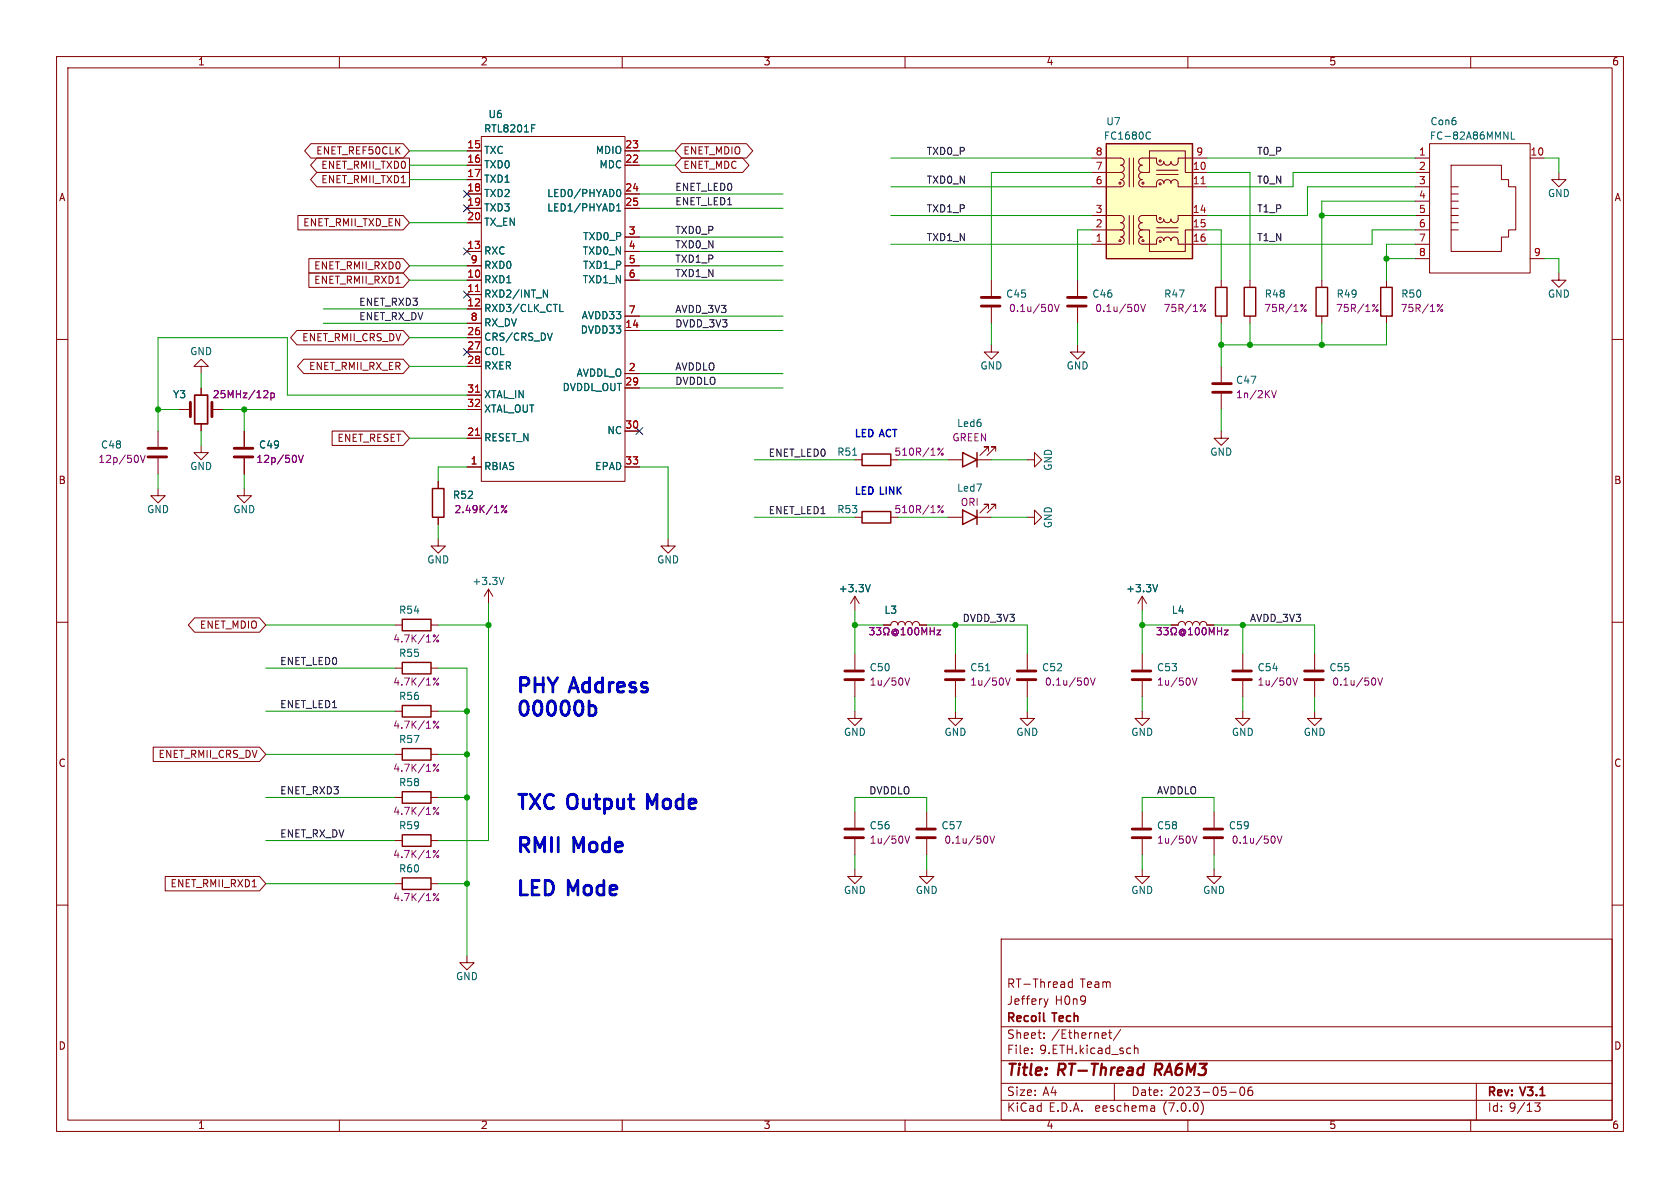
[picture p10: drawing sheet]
<svg xmlns="http://www.w3.org/2000/svg" width="297mm" height="210mm" viewBox="0 0 297 210" stroke-linecap="round" stroke-linejoin="round" font-family="sans-serif">
<defs><g id="words">
<g font-size="3.5" fill="#0000c2">
<text x="91.4" y="122.9">PHY Address</text>
<text x="91.4" y="127">00000b</text>
<text x="91.4" y="143.5">TXC Output</text>
<text x="115.4" y="143.5">Mode</text>
<text x="91.4" y="151.1">RMII</text>
<text x="101.6" y="151.1">Mode</text>
<text x="91.4" y="158.8">LED Mode</text>
</g>
<g font-size="2.8" fill="#840000">
<text x="178" y="190.8">Title:</text>
<text x="187.1" y="190.8">RT-Thread</text>
<text x="204.8" y="190.8">RA6M3</text>
</g>
<g font-size="2.1" fill="#840000">
<text x="178" y="177.9">Jeffery</text>
<text x="178" y="174.9">RT-Thread</text>
<text x="186.5" y="177.9">H0n9</text>
<text x="190.9" y="174.9">Team</text>
<text x="178" y="183.9">Sheet:</text>
<text x="178" y="181.1">Recoil</text>
<text x="185.9" y="183.9">/Ethernet/</text>
<text x="186.3" y="181.1">Tech</text>
<text x="178" y="186.6">File:</text>
<text x="183.8" y="186.6">9.ETH.kicad_sch</text>
<text x="178" y="196.8">KiCad</text>
<text x="178" y="194">Size:</text>
<text x="184.3" y="194">A4</text>
<text x="185.4" y="196.8">E.D.A.</text>
<text x="193.7" y="196.8">eeschema</text>
<text x="200" y="194">Date:</text>
<text x="205.7" y="196.8">(7.0.0)</text>
<text x="206.7" y="194">2023-05-06</text>
<text x="263" y="194.2">Rev:</text>
<text x="263" y="196.8">Id: 9/13</text>
<text x="269" y="194.2">V3.1</text>
</g>
<g font-size="1.8" fill="#840000">
<text x="35" y="11.8">1</text>
<text x="85" y="11.8">2</text>
<text x="135" y="11.8">3</text>
<text x="185" y="11.8">4</text>
<text x="235" y="11.8">5</text>
<text x="285" y="11.8">6</text>
<text x="55.8" y="27.6">ENET_REF50CLK</text>
<text x="120.8" y="27.6">ENET_MDIO</text>
<text x="10.4" y="35.8">A</text>
<text x="56.7" y="32.7">ENET_RMII_TXD1</text>
<text x="56.7" y="30.1">ENET_RMII_TXD0</text>
<text x="120.8" y="30.1">ENET_MDC</text>
<text x="285.4" y="35.8">A</text>
<text x="53.5" y="40.3">ENET_RMII_TXD_EN</text>
<text x="55.4" y="47.9">ENET_RMII_RXD0</text>
<text x="55.4" y="50.4">ENET_RMII_RXD1</text>
<text x="53.3" y="60.6">ENET_RMII_CRS_DV</text>
<text x="54.5" y="65.7">ENET_RMII_RX_ER</text>
<text x="59.5" y="78.4">ENET_RESET</text>
<text x="10.3" y="85.8">B</text>
<text x="285.3" y="85.8">B</text>
<text x="35.2" y="111.4">ENET_MDIO</text>
<text x="10.3" y="135.8">C</text>
<text x="27.9" y="134.3">ENET_RMII_CRS_DV</text>
<text x="285.3" y="135.8">C</text>
<text x="30" y="157.1">ENET_RMII_RXD1</text>
<text x="10.3" y="185.8">D</text>
<text x="285.3" y="185.8">D</text>
<text x="35" y="199.8">1</text>
<text x="85" y="199.8">2</text>
<text x="135" y="199.8">3</text>
<text x="185" y="199.8">4</text>
<text x="235" y="199.8">5</text>
<text x="285" y="199.8">6</text>
</g>
<g font-size="1.8" fill="#006464">
<text x="85.5" y="23.7">RTL8201F</text>
<text x="86.3" y="21.1">U6</text>
<text x="195.5" y="22.4">U7</text>
<text x="252.8" y="22.4">Con6</text>
<text x="85.6" y="27.5">TXC</text>
<text x="105.2" y="27.5">MDIO</text>
<text x="195.1" y="25">FC1680C</text>
<text x="252.7" y="25">FC-82A86MMNL</text>
<text x="85.6" y="30">TXD0</text>
<text x="85.6" y="32.6">TXD1</text>
<text x="85.6" y="35.1">TXD2</text>
<text x="96.6" y="35.1">LED0/PHYAD0</text>
<text x="105.9" y="30">MDC</text>
<text x="273.6" y="35.1">GND</text>
<text x="85.6" y="37.7">TXD3</text>
<text x="85.6" y="40.2">TX_EN</text>
<text x="96.6" y="37.7">LED1/PHYAD1</text>
<text x="85.6" y="45.3">RXC</text>
<text x="85.6" y="47.8">RXD0</text>
<text x="102.9" y="45.3">TXD0_N</text>
<text x="103" y="42.7">TXD0_P</text>
<text x="103" y="47.8">TXD1_P</text>
<text x="85.6" y="50.4">RXD1</text>
<text x="85.6" y="52.9">RXD2/INT_N</text>
<text x="102.9" y="50.4">TXD1_N</text>
<text x="177.8" y="52.9">C45</text>
<text x="193" y="52.9">C46</text>
<text x="205.7" y="52.9">R47</text>
<text x="223.5" y="52.9">R48</text>
<text x="236.2" y="52.9">R49</text>
<text x="247.7" y="52.9">R50</text>
<text x="273.6" y="52.9">GND</text>
<text x="85.6" y="55.4">RXD3/CLK_CTL</text>
<text x="85.6" y="58">RX_DV</text>
<text x="102.5" y="59.2">DVDD33</text>
<text x="102.7" y="56.7">AVDD33</text>
<text x="33.6" y="63.1">GND</text>
<text x="85.6" y="60.5">CRS/CRS_DV</text>
<text x="85.6" y="63.1">COL</text>
<text x="85.6" y="65.6">RXER</text>
<text x="173.3" y="65.6">GND</text>
<text x="188.5" y="65.6">GND</text>
<text x="30.5" y="70.7">Y3</text>
<text x="85.6" y="70.7">XTAL_IN</text>
<text x="99.3" y="69.4">DVDDL_OUT</text>
<text x="101.8" y="66.9">AVDDL_O</text>
<text x="218.4" y="68.1">C47</text>
<text x="85.6" y="73.2">XTAL_OUT</text>
<text x="107.3" y="77">NC</text>
<text x="169.1" y="75.8">Led6</text>
<text x="17.8" y="79.6">C48</text>
<text x="33.6" y="83.4">GND</text>
<text x="45.7" y="79.6">C49</text>
<text x="85.6" y="83.4">RBIAS</text>
<text x="85.6" y="78.3">RESET_N</text>
<text x="105.1" y="83.4">EPAD</text>
<text x="148" y="80.8">R51</text>
<text x="186.2" y="83.3" transform="rotate(-90 186.2 83.3)">GND</text>
<text x="213.9" y="80.8">GND</text>
<text x="80" y="88.5">R52</text>
<text x="169.1" y="87.2">Led7</text>
<text x="25.9" y="91">GND</text>
<text x="41.2" y="91">GND</text>
<text x="148" y="91">R53</text>
<text x="186.2" y="93.4" transform="rotate(-90 186.2 93.4)">GND</text>
<text x="75.5" y="99.9">GND</text>
<text x="116.1" y="99.9">GND</text>
<text x="83.5" y="103.7">+3.3V</text>
<text x="148.2" y="105">+3.3V</text>
<text x="199" y="105">+3.3V</text>
<text x="70.5" y="108.8">R54</text>
<text x="156.3" y="108.8">L3</text>
<text x="207.1" y="108.8">L4</text>
<text x="70.5" y="116.4">R55</text>
<text x="153.7" y="118.9">C50</text>
<text x="171.5" y="118.9">C51</text>
<text x="184.2" y="118.9">C52</text>
<text x="204.5" y="118.9">C53</text>
<text x="222.3" y="118.9">C54</text>
<text x="235" y="118.9">C55</text>
<text x="70.5" y="124">R56</text>
<text x="70.5" y="131.6">R57</text>
<text x="149.1" y="130.4">GND</text>
<text x="166.9" y="130.4">GND</text>
<text x="179.6" y="130.4">GND</text>
<text x="199.9" y="130.4">GND</text>
<text x="217.7" y="130.4">GND</text>
<text x="230.4" y="130.4">GND</text>
<text x="70.5" y="139.3">R58</text>
<text x="70.5" y="146.9">R59</text>
<text x="153.7" y="146.9">C56</text>
<text x="166.4" y="146.9">C57</text>
<text x="204.5" y="146.9">C58</text>
<text x="217.2" y="146.9">C59</text>
<text x="70.5" y="154.5">R60</text>
<text x="149.1" y="158.3">GND</text>
<text x="161.8" y="158.3">GND</text>
<text x="199.9" y="158.3">GND</text>
<text x="212.6" y="158.3">GND</text>
<text x="80.6" y="173.5">GND</text>
</g>
<g font-size="1.8" fill="#a90000">
<text x="82.5" y="26.4">15</text>
<text x="82.5" y="29">16</text>
<text x="110.5" y="29">22</text>
<text x="110.5" y="26.4">23</text>
<text x="193.6" y="27.7">8</text>
<text x="211.4" y="27.7">9</text>
<text x="250.8" y="27.7">1</text>
<text x="270.5" y="27.7">10</text>
<text x="82.5" y="31.5">17</text>
<text x="82.5" y="34">18</text>
<text x="110.5" y="34">24</text>
<text x="193.6" y="32.8">6</text>
<text x="193.6" y="30.2">7</text>
<text x="210.8" y="30.2">10</text>
<text x="210.8" y="32.8">11</text>
<text x="250.8" y="30.2">2</text>
<text x="250.8" y="32.8">3</text>
<text x="250.8" y="35.3">4</text>
<text x="82.5" y="36.6">19</text>
<text x="82.5" y="39.1">20</text>
<text x="110.5" y="36.6">25</text>
<text x="111.1" y="41.7">3</text>
<text x="193.6" y="40.4">2</text>
<text x="193.6" y="37.8">3</text>
<text x="210.8" y="37.8">14</text>
<text x="210.8" y="40.4">15</text>
<text x="250.8" y="37.8">5</text>
<text x="250.8" y="40.4">6</text>
<text x="82.5" y="44.2">13</text>
<text x="83.2" y="46.7">9</text>
<text x="111.1" y="44.2">4</text>
<text x="111.1" y="46.7">5</text>
<text x="193.6" y="42.9">1</text>
<text x="210.8" y="42.9">16</text>
<text x="250.8" y="42.9">7</text>
<text x="250.8" y="45.5">8</text>
<text x="271.1" y="45.5">9</text>
<text x="82.5" y="49.3">10</text>
<text x="82.5" y="51.8">11</text>
<text x="111.1" y="49.3">6</text>
<text x="82.5" y="54.4">12</text>
<text x="82.5" y="59.4">26</text>
<text x="83.2" y="56.9">8</text>
<text x="110.5" y="58.2">14</text>
<text x="111.1" y="55.6">7</text>
<text x="82.5" y="62">27</text>
<text x="82.5" y="64.5">28</text>
<text x="111.1" y="65.8">2</text>
<text x="82.5" y="69.6">31</text>
<text x="110.5" y="68.3">29</text>
<text x="82.5" y="77.2">21</text>
<text x="82.5" y="72.1">32</text>
<text x="110.5" y="75.9">30</text>
<text x="83.2" y="82.3">1</text>
<text x="110.5" y="82.3">33</text>
</g>
<g font-size="1.8" fill="#0f0f0f">
<text x="163.8" y="27.6">TXD0_P</text>
<text x="222.2" y="27.6">T0_P</text>
<text x="119.4" y="33.9">ENET_LED0</text>
<text x="163.8" y="32.7">TXD0_N</text>
<text x="222.2" y="32.7">T0_N</text>
<text x="119.4" y="36.5">ENET_LED1</text>
<text x="119.4" y="41.6">TXD0_P</text>
<text x="163.8" y="37.8">TXD1_P</text>
<text x="222.2" y="37.8">T1_P</text>
<text x="119.4" y="44.1">TXD0_N</text>
<text x="119.4" y="46.6">TXD1_P</text>
<text x="163.8" y="42.8">TXD1_N</text>
<text x="222.2" y="42.8">T1_N</text>
<text x="119.4" y="49.2">TXD1_N</text>
<text x="63.5" y="54.3">ENET_RXD3</text>
<text x="63.5" y="56.8">ENET_RX_DV</text>
<text x="119.4" y="58.1">DVDD_3V3</text>
<text x="119.4" y="55.5">AVDD_3V3</text>
<text x="119.4" y="65.7">AVDDLO</text>
<text x="119.4" y="68.2">DVDDLO</text>
<text x="135.9" y="80.9">ENET_LED0</text>
<text x="135.9" y="91.1">ENET_LED1</text>
<text x="170.2" y="110.1">DVDD_3V3</text>
<text x="221" y="110.1">AVDD_3V3</text>
<text x="49.5" y="117.8">ENET_LED0</text>
<text x="49.5" y="125.4">ENET_LED1</text>
<text x="49.5" y="140.6">ENET_RXD3</text>
<text x="153.7" y="140.6">DVDDLO</text>
<text x="204.5" y="140.6">AVDDLO</text>
<text x="49.5" y="148.2">ENET_RX_DV</text>
</g>
<g font-size="1.8" fill="#840084">
<text x="178.3" y="55.4">0.1u/50V</text>
<text x="193.6" y="55.4">0.1u/50V</text>
<text x="205.6" y="55.4">75R/1%</text>
<text x="223.4" y="55.4">75R/1%</text>
<text x="236.1" y="55.4">75R/1%</text>
<text x="247.6" y="55.4">75R/1%</text>
<text x="37.6" y="70.7">25MHz/12p</text>
<text x="218.4" y="70.7">1n/2KV</text>
<text x="17.3" y="82.1">12p/50V</text>
<text x="45.3" y="82.1">12p/50V</text>
<text x="158.1" y="80.8">510R/1%</text>
<text x="168.3" y="78.3">GREEN</text>
<text x="169.8" y="89.7">ORI</text>
<text x="80.3" y="91">2.49K/1%</text>
<text x="158.1" y="91">510R/1%</text>
<text x="69.5" y="113.9">4.7K/1%</text>
<text x="69.5" y="121.5">4.7K/1%</text>
<text x="153.7" y="121.5">1u/50V</text>
<text x="171.5" y="121.5">1u/50V</text>
<text x="184.7" y="121.5">0.1u/50V</text>
<text x="204.5" y="121.5">1u/50V</text>
<text x="222.3" y="121.5">1u/50V</text>
<text x="235.5" y="121.5">0.1u/50V</text>
<text x="69.5" y="129.1">4.7K/1%</text>
<text x="69.5" y="136.7">4.7K/1%</text>
<text x="69.5" y="144.3">4.7K/1%</text>
<text x="153.7" y="149.4">1u/50V</text>
<text x="166.9" y="149.4">0.1u/50V</text>
<text x="204.5" y="149.4">1u/50V</text>
<text x="217.7" y="149.4">0.1u/50V</text>
<text x="69.5" y="152">4.7K/1%</text>
<text x="69.5" y="159.6">4.7K/1%</text>
</g>
<g font-size="1.8" fill="#0000c2">
<text x="151.1" y="77.5">LED ACT</text>
<text x="151.1" y="87.6">LED LINK</text>
</g>
</g></defs>
<g fill="none" stroke="#840000" stroke-width=".18">
<path d="M10 10h277v190h-277zM12 12h273v186h-273zM60 10v2M110 10v2M160 10v2M210 10v2M260 10v2M52.7 38.1h18.6l1.1 1.3-1.1 1.2h-18.6zM55 25.4h16.3l1.1 1.3-1.1 1.2h-16.3l-1.1-1.2zM56 30.5h16.4v2.5h-16.4l-1.1-1.2zM56 27.9h16.4v2.6h-16.4l-1.1-1.3zM82.5 26.7h2.6"/>
<path d="M82.5 29.2h2.6M82.5 31.8h2.6M82.5 34.3h2.6M82.5 36.8h2.6M82.5 39.4h2.6M85.1 24.1h25.4v61h-25.4zM110.5 26.7h2.5M110.5 29.2h2.5M110.5 34.3h2.5M110.5 36.8h2.5M120.5 27.9h10.8l1.1 1.3-1.1 1.3h-10.8l-1.1-1.3zM120.5 25.4h11.5l1.1 1.3-1.1 1.2h-11.5l-1.1-1.2z"/>
<path d="M193 27.9h5.1a.64 .64 0 0 1 .7 .7 .64 .64 0 0 1-.7 .6 .64 .64 0 0 1 .7 .6 .64 .64 0 0 1-.7 .7M193 38.1h5.1a.64 .64 0 0 1 .7 .6 .64 .64 0 0 1-.7 .7 .64 .64 0 0 1 .7 .6 .64 .64 0 0 1-.7 .6M193 30.5h5.1M198.1 30.5a.64 .64 0 0 1 .7 .6 .64 .64 0 0 1-.7 .7 .64 .64 0 0 1 .7 .6 .64 .64 0 0 1-.7 .6h-5.1M199.6 27.9v5.1M199.6 38.1v5.1M200.4 27.9v5.1M200.4 38.1v5.1M201.9 30.5a.64 .64 0 0 0-.6 .6 .64 .64 0 0 0 .6 .7 .64 .64 0 0 0-.6 .6 .64 .64 0 0 0 .6 .6h2.6v-.6a.64 .64 0 0 1 .6-.6 .64 .64 0 0 1 .6 .6 .64 .64 0 0 1 .7-.6 .64 .64 0 0 1 .6 .6 .64 .64 0 0 1 .6-.6 .64 .64 0 0 1 .7 .6v.6h5.1M201.9 30.5h1.3v-3.8h6.3v3.8h3.9M204.5 30.1h3.8M204.5 30.9h3.8"/>
<path d="M213.4 27.9h-5.1v.7a.64 .64 0 0 1-.7 .6 .64 .64 0 0 1-.6-.6 .64 .64 0 0 1-.6 .6 .64 .64 0 0 1-.7-.6 .64 .64 0 0 1-.6 .6 .64 .64 0 0 1-.6-.6v-.7h-2.6a.64 .64 0 0 0-.6 .7 .64 .64 0 0 0 .6 .6 .64 .64 0 0 0-.6 .6 .64 .64 0 0 0 .6 .7M213.4 38.1h-5.1v.6a.64 .64 0 0 1-.7 .7 .64 .64 0 0 1-.6-.7 .64 .64 0 0 1-.6 .7 .64 .64 0 0 1-.7-.7 .64 .64 0 0 1-.6 .7 .64 .64 0 0 1-.6-.7v-.6h-2.6a.64 .64 0 0 0-.6 .6 .64 .64 0 0 0 .6 .7 .64 .64 0 0 0-.6 .6 .64 .64 0 0 0 .6 .6M250.2 27.9h2.5M250.2 30.5h2.5M250.2 33h2.5M250.2 38.1h2.5M250.2 35.6h2.5M252.7 25.4h17.8v22.9h-17.8zM256.5 29.2h8.9v2.6h1.3v1.2h1.3v7.6h-1.3v1.3h-1.3v2.6h-8.9zM256.5 34.3h1.3M256.5 36.8h1.3M256.5 39.4h1.3"/>
<path d="M256.5 33h1.3M256.5 38.1h1.3M256.5 35.6h1.3M270.5 27.9h2.5M275.6 30.5v1.3h1.3l-1.3 1.2-1.3-1.2h1.3M10 60h2M52.5 58.4h18.8l1.1 1.3-1.1 1.3h-18.8l-1.1-1.3zM54.6 48.3h16.7l1.1 1.2-1.1 1.3h-16.7zM54.6 45.7h16.7l1.1 1.3-1.1 1.3h-16.7zM82.5 49.5h2.6M82.5 52.1h2.6M82.5 54.6h2.6"/>
<path d="M82.5 44.5h2.6M82.5 59.7h2.6M82.5 47h2.6M82.5 57.2h2.6M110.5 49.5h2.5M110.5 44.5h2.5M110.5 58.4h2.5M110.5 41.9h2.5M110.5 47h2.5M110.5 55.9h2.5M175.3 49.5v2.8M175.3 54.3v2.9"/>
<path d="M190.5 49.5v2.8M190.5 54.3v2.9M193 40.6h5.1M198.1 40.6a.64 .64 0 0 1 .7 .7 .64 .64 0 0 1-.7 .6 .64 .64 0 0 1 .7 .6 .64 .64 0 0 1-.7 .7h-5.1M201.9 40.6a.64 .64 0 0 0-.6 .7 .64 .64 0 0 0 .6 .6 .64 .64 0 0 0-.6 .6 .64 .64 0 0 0 .6 .7h2.6v-.7a.64 .64 0 0 1 .6-.6 .64 .64 0 0 1 .6 .6 .64 .64 0 0 1 .7-.6 .64 .64 0 0 1 .6 .6 .64 .64 0 0 1 .6-.6 .64 .64 0 0 1 .7 .6v.7h5.1M201.9 40.6h1.3v3.9h6.3v-3.9h3.9M204.5 40.3h3.8M204.5 41h3.8M215.9 49.5v1.3M215.9 55.9v1.3M221 49.5v1.3M221 55.9v1.3"/>
<path d="M233.7 49.5v1.3M233.7 55.9v1.3M245.1 49.5v1.3M245.1 55.9v1.3M250.2 40.6h2.5M250.2 43.2h2.5M250.2 45.7h2.5M256.5 40.6h1.3M270.5 45.7h2.5M275.6 48.3v1.2h1.3l-1.3 1.3-1.3-1.3h1.3M285 60h2M27.9 76.2v2.8"/>
<path d="M31.7 72.4h2M35.6 78.7v1.3h1.2l-1.2 1.3-1.3-1.3h1.3M35.6 64.8h1.2l-1.2-1.3-1.3 1.3h1.3v1.2M35.6 68.6v1.3M35.6 74.9v1.3M37.5 72.4h1.9M43.2 76.2v2.8M53.7 63.5h17.6l1.1 1.3-1.1 1.2h-17.6l-1.1-1.2zM58.7 76.2h12.6l1.1 1.3-1.1 1.2h-12.6zM82.5 77.5h2.6M82.5 62.2h2.6M82.5 64.8h2.6"/>
<path d="M82.5 69.9h2.6M82.5 72.4h2.6M110.5 66h2.5M110.5 68.6h2.5M110.5 76.2h2.5M174.8 79.8v-.8h-.8h.8l-1.6 1.5M175.3 61v1.2h1.2l-1.2 1.3-1.3-1.3h1.3M176 79.8v-.8h-.7h.7l-1.5 1.5M190.5 61v1.2h1.3l-1.3 1.3-1.3-1.3h1.3M215.9 76.2v1.3h1.3l-1.3 1.2-1.3-1.2h1.3M215.9 64.8v2.8M215.9 69.6v2.8"/>
<path d="M27.9 86.4v1.2h1.3l-1.3 1.3-1.2-1.3h1.2M27.9 81v2.8M43.2 86.4v1.2h1.2l-1.2 1.3-1.3-1.3h1.3M43.2 81v2.8M77.5 95.3v1.2h1.2l-1.2 1.3-1.3-1.3h1.3M77.5 85.1v1.3M77.5 91.4v1.3M82.5 82.6h2.6M110.5 82.6h2.5M118.1 95.3v1.2h1.3l-1.3 1.3-1.3-1.3h1.3M151.1 81.3h1.3M151.1 91.4h1.3"/>
<path d="M157.5 81.3h1.2M157.5 91.4h1.2M167.6 81.3h2.6M167.6 91.4h2.6M172.7 81.3h2.6M172.7 91.4h2.6M174.8 89.9v-.7h-.8h.8l-1.6 1.5M176 89.9v-.7h-.7h.7l-1.5 1.5M181.6 91.4h1.3v-1.2l1.2 1.2-1.2 1.3v-1.3M181.6 81.3h1.3v-1.3l1.2 1.3-1.2 1.3v-1.3M10 110h2M34.4 109.2h11.5l1.1 1.3-1.1 1.3h-11.5l-1.1-1.3z"/>
<path d="M69.8 110.5h1.3M69.8 118.1h1.3M76.2 110.5h1.3M76.2 118.1h1.3M86.4 104.1l-.8 1.3M86.4 104.1v2.6M86.4 104.1l.7 1.3M151.1 105.4v2.6M151.1 115.6v2.8M151.1 105.4l-.7 1.3M151.1 105.4l.8 1.3M156.2 110.5h1.3a.64 .64 0 0 1 .6-.6 .64 .64 0 0 1 .6 .6 .64 .64 0 0 1 .7-.6 .64 .64 0 0 1 .6 .6 .64 .64 0 0 1 .7-.6 .64 .64 0 0 1 .6 .6 .64 .64 0 0 1 .6-.6 .64 .64 0 0 1 .7 .6h1.2"/>
<path d="M168.9 115.6v2.8M181.6 115.6v2.8M201.9 105.4l-.7 1.3M201.9 105.4v2.6M201.9 115.6v2.8M201.9 105.4l.8 1.3M207 110.5h1.3a.64 .64 0 0 1 .6-.6 .64 .64 0 0 1 .6 .6 .64 .64 0 0 1 .7-.6 .64 .64 0 0 1 .6 .6 .64 .64 0 0 1 .7-.6 .64 .64 0 0 1 .6 .6 .64 .64 0 0 1 .6-.6 .64 .64 0 0 1 .7 .6h1.2M219.7 115.6v2.8M232.4 115.6v2.8M285 110h2M27.1 132.1h18.8l1.1 1.3-1.1 1.2h-18.8zM69.8 125.7h1.3"/>
<path d="M69.8 133.4h1.3M76.2 125.7h1.3M76.2 133.4h1.3M151.1 125.7v1.3h1.3l-1.3 1.3-1.2-1.3h1.2M151.1 120.4v2.8M168.9 125.7v1.3h1.3l-1.3 1.3-1.3-1.3h1.3M168.9 120.4v2.8M181.6 125.7v1.3h1.3l-1.3 1.3-1.3-1.3h1.3M181.6 120.4v2.8M201.9 125.7v1.3h1.3l-1.3 1.3-1.2-1.3h1.2M201.9 120.4v2.8M219.7 125.7v1.3h1.3l-1.3 1.3-1.3-1.3h1.3"/>
<path d="M219.7 120.4v2.8M232.4 125.7v1.3h1.3l-1.3 1.3-1.3-1.3h1.3M232.4 120.4v2.8M10 160h2M29.2 154.9h16.7l1.1 1.3-1.1 1.3h-16.7zM69.8 141h1.3M69.8 148.6h1.3M69.8 156.2h1.3M76.2 141h1.3M76.2 148.6h1.3M76.2 156.2h1.3M151.1 153.7v1.2h1.3l-1.3 1.3-1.2-1.3h1.2"/>
<path d="M151.1 143.5v2.8M151.1 148.3v2.8M163.8 153.7v1.2h1.3l-1.3 1.3-1.2-1.3h1.2M163.8 143.5v2.8M163.8 148.3v2.8M201.9 153.7v1.2h1.3l-1.3 1.3-1.2-1.3h1.2M201.9 143.5v2.8M201.9 148.3v2.8M214.6 153.7v1.2h1.3l-1.3 1.3-1.2-1.3h1.2M214.6 143.5v2.8M214.6 148.3v2.8M285 160h2"/>
<path d="M82.5 168.9v1.3h1.3l-1.3 1.3-1.2-1.3h1.2M177 166h108v32h-108zM185.3 176.6l-.4 1M189.6 173.1v1.5M189.6 173.6h-.5l-.2 .2v.5l.1 .2h.6M60 198v2M110 198v2M160 198v2M177 194.5h108M177 191.5h108M177 187.5h108M177 181.5h108"/>
<path d="M182.4 186.1v.2M182.4 185.3v.2M184.6 183.4v.2M184.6 182.6v.2M196 182.6h.5M196.2 182.1v1.2l.3 .3M197 191.5v3M198.1 182l-1.3 1.9M200.5 184.8v1.5M200.5 185.4l.3-.1h.3l.1 1M203.9 195.5l.2 .2v.8M204.1 196.4l-.5 .1"/>
<path d="M204.1 195.8l-.5 .1M210 198v2M212.4 194.8a1.74 1.74 0 0 1-.1 2.2M217.4 193.1h1.1M219.4 192.2h.1a.81 .81 0 0 1 .6 .6 .81 .81 0 0 1-.3 .8l-.1 .1a.81 .81 0 0 1-.6-.7 .81 .81 0 0 1 .3-.8zM221.3 192.2a.59 .59 0 0 0-.7 .6v.6l.2 .2 .4 .1 .2-.2 .1-.5-.2-.2-.4-.1-.3 .3M260 198v2M261 191.5v6.5M272.3 195l-.5 .5 .4 .2v.6l-.2 .2-.6-.1"/>
<circle cx="198" cy="32.4" r=".18"/>
<circle cx="202.1" cy="32.4" r=".18"/>
<circle cx="205.1" cy="38.6" r=".18"/>
<circle cx="205.1" cy="32.5" r=".18"/>
<circle cx="205.1" cy="28.4" r=".18"/>
<circle cx="198" cy="42.5" r=".18"/>
<circle cx="202.1" cy="42.5" r=".18"/>
<circle cx="205.1" cy="42.7" r=".18"/>
</g>
<g fill="none" stroke="#840000" stroke-width=".25">
<path d="M195.6 25.4h15.2v20.3h-15.2zM214.9 50.8h2v5.1h-2zM220 50.8h2v5.1h-2zM232.7 50.8h2v5.1h-2zM244.1 50.8h2v5.1h-2zM76.5 86.4h2v5h-2zM152.4 80.3h5.1v2h-5.1zM152.4 90.4h5.1v2.1h-5.1zM170.2 80l2.5 1.3-2.5 1.3zM170.2 90.2l2.5 1.2-2.5 1.3zM172.7 80v2.6M172.7 90.2v2.5"/>
<path d="M71.1 109.5h5.1v2h-5.1zM71.1 117.1h5.1v2h-5.1zM71.1 140h5.1v2h-5.1zM71.1 124.7h5.1v2h-5.1zM71.1 132.3h5.1v2.1h-5.1zM71.1 147.6h5.1v2h-5.1zM71.1 155.2h5.1v2h-5.1z"/>
</g>
<g fill="none" stroke="#840084" stroke-width=".18">
<path d="M185.9 53.9l.2 .4-.2 .7M186.4 53.8l.4 1.3 .5-1.3M201.2 53.9l.1 .4-.1 .7M201.7 53.8l.4 1.3 .4-1.3M212.5 53.9v.2M213.1 53.8l-.9 1.3M230.3 53.9v.2M230.9 53.8l-.9 1.3M243 53.9v.2M243.6 53.8l-.9 1.3M254.4 53.9v.2M255.1 53.8l-1 1.3"/>
<path d="M47.1 69l.3 .3-.1 .3-.7 .7h.8M47.9 69.5h.4l.2 .2-.1 .6h-.5M47.9 69.5v1.2M165.9 79.3l.1-.1 .2 .2-.2 .2-.1-.1M166.8 79.2l-1 1.3M224.8 69l.4 1.3 .4-1.3M24.8 80.5l.4 1.2 .5-1.2M52.8 80.5l.4 1.2 .4-1.2M89.6 89.4l-1 1.2M165.9 89.4h.1l.2 .1-.2 .2h-.1M166.8 89.4l-1 1.2M76.7 112.3l.1-.1 .2 .2-.2 .2-.1-.1"/>
<path d="M76.7 119.9l.1-.1 .2 .2-.2 .2-.1-.1M77.6 112.2l-1 1.3M77.6 119.8l-1 1.3M153.7 111h.8l-.4 .4 .4 .2v.5l-.2 .1-.6-.1M154.9 111h.8l-.4 .4 .4 .2v.5l-.2 .1-.6-.1M156.2 112.2h.3v-.2a.54 .54 0 0 1-.3-.8 .54 .54 0 0 1 .8-.2 .58 .58 0 0 1-.1 1v.2h.3M158.5 111.6a.31 .31 0 0 0-.4 0 .31 .31 0 0 0 0 .4 .31 .31 0 0 0 .4 0M158.5 111.5v.5M158.5 112h.1a.55 .55 0 0 0-.3-.8 .55 .55 0 0 0-.6 .6 .61 .61 0 0 0 .3 .6 .61 .61 0 0 0 .7-.2M159.3 112.2h.7M159.3 111.3l.4-.3v1.2M160 119.8l.4 1.3 .4-1.3"/>
<path d="M160.7 111h.1a.68 .68 0 0 1 .4 .6 .68 .68 0 0 1-.4 .6 .84 .84 0 0 1-.1-1.2zM161.8 111.1l.2-.1a.68 .68 0 0 1 .5 .6 .68 .68 0 0 1-.5 .6l-.2-.1-.1-.4zM163 112.2v-1.2l.4 .9 .4-.9v1.2M164.4 111v1.2M164.4 111.6h.8M165.2 111v1.2M165.6 111.4h.7l-.7 .8h.7M177.8 119.8l.4 1.3 .4-1.3M192.3 120l.1 .3-.1 .7M192.8 119.8l.4 1.3 .4-1.3M204.5 111h.8l-.4 .4 .4 .2v.5l-.2 .1-.6-.1M205.7 111h.8l-.4 .4 .4 .2v.5l-.2 .1-.6-.1"/>
<path d="M207 112.2h.3v-.2a.54 .54 0 0 1-.3-.8 .54 .54 0 0 1 .8-.2 .58 .58 0 0 1-.1 1v.2h.3M209.3 111.6a.31 .31 0 0 0-.4 0 .31 .31 0 0 0 0 .4 .31 .31 0 0 0 .4 0M209.3 112h.1a.55 .55 0 0 0-.3-.8 .55 .55 0 0 0-.6 .6 .61 .61 0 0 0 .3 .6 .61 .61 0 0 0 .7-.2M209.3 111.5v.5M210.1 112.2h.7M210.1 111.3l.4-.3v1.2M210.8 119.8l.4 1.3 .4-1.3M211.5 111h.1a.68 .68 0 0 1 .4 .6 .68 .68 0 0 1-.4 .6 .84 .84 0 0 1-.1-1.2zM212.6 111.1l.2-.1a.68 .68 0 0 1 .5 .6 .68 .68 0 0 1-.5 .6l-.2-.1-.1-.4zM213.8 112.2v-1.2l.4 .9 .4-.9v1.2M215.2 111.6h.8M215.2 111v1.2"/>
<path d="M216 111v1.2M216.4 111.4h.7l-.7 .8h.7M228.6 119.8l.4 1.3 .4-1.3M243.1 120l.1 .3-.1 .7M243.6 119.8l.4 1.3 .4-1.3M76.7 127.5h.1l.2 .1-.2 .2h-.1M76.7 135.1h.1l.2 .2-.2 .1h-.1M77.6 127.5l-1 1.2M77.6 135.1l-1 1.3M76.7 142.8l.1-.1 .2 .2-.2 .2-.1-.1M76.7 150.4l.1-.1 .2 .2-.2 .2-.1-.1M76.7 158l.1-.1 .2 .2-.2 .2-.1-.1"/>
<path d="M77.6 142.7l-1 1.3M77.6 150.3l-1 1.3M77.6 157.9l-1 1.3M160 147.8l.4 1.3 .4-1.3M174.5 147.9l.1 .4-.1 .6M175 147.8l.4 1.3 .4-1.3M210.8 147.8l.4 1.3 .4-1.3M225.3 147.9l.1 .4-.1 .6M225.8 147.8l.4 1.3 .4-1.3"/>
<circle cx="213" cy="54.9" r=".18"/>
<circle cx="230.8" cy="54.9" r=".18"/>
<circle cx="243.5" cy="54.9" r=".18"/>
<circle cx="254.9" cy="54.9" r=".18"/>
<circle cx="88.8" cy="89.5" r=".18"/>
<circle cx="89.4" cy="90.5" r=".18"/>
<circle cx="166.6" cy="80.3" r=".18"/>
<circle cx="166.6" cy="90.5" r=".18"/>
<circle cx="77.4" cy="113.3" r=".18"/>
<circle cx="77.4" cy="128.6" r=".18"/>
<circle cx="77.4" cy="136.2" r=".18"/>
<circle cx="77.4" cy="120.9" r=".18"/>
<circle cx="77.4" cy="143.8" r=".18"/>
<circle cx="77.4" cy="159" r=".18"/>
<circle cx="77.4" cy="151.4" r=".18"/>
</g>
<g fill="none" stroke="#840000" stroke-width=".5">
<path d="M173.5 52.6h3.3M173.5 54.1h3.3M188.7 52.6h3.3M188.7 54.1h3.3M26.2 79.2h3.3M41.4 79.2h3.3M214.4 69.3h3.3M214.4 67.8h3.3M26.2 80.8h3.3M41.4 80.8h3.3M149.4 118.6h3.3M167.1 118.6h3.3"/>
<path d="M179.8 118.6h3.3M200.2 118.6h3.3M217.9 118.6h3.3M230.6 118.6h3.3M149.4 120.1h3.3M167.1 120.1h3.3M179.8 120.1h3.3M200.2 120.1h3.3M217.9 120.1h3.3M230.6 120.1h3.3M149.4 146.6h3.3M149.4 148.1h3.3"/>
<path d="M162.1 146.6h3.3M162.1 148.1h3.3M200.2 146.6h3.3M200.2 148.1h3.3M212.9 146.6h3.3M212.9 148.1h3.3"/>
</g>
<g fill="none" stroke="#006464" stroke-width=".18">
<path d="M94 22.1h.6M109 37.3h.7M109 36.4l.4-.4v1.3M109.1 33.6l.2-.1a.68 .68 0 0 1 .5 .6 .68 .68 0 0 1-.5 .7l-.2-.2M203.1 23.3l.3 .1M203.4 24.5l-.3 .1M267.2 23.3v1.3h.6M96.1 51.3l.7 1.2v-1.2M97.6 58.9l-.4 1.3M99 55.1h.6M89.1 102.1l-.4 1.2M153.9 103.3l-.5 1.3"/>
<path d="M204.7 103.3l-.5 1.3"/>
</g>
<path d="M212.3 32.5h.8M84.1 51.5h.7M84.1 76.9h.7M84.1 69.3h.7" fill="none" stroke="#a90000" stroke-width=".18"/>
<path d="M195.6 25.4h15.2v20.3h-15.2z" fill="#ffffc2" stroke="#ffffc2" stroke-width=".18"/>
<path d="M34.4 69.9h2.3v5h-2.3z" fill="none" stroke="#840000" stroke-width=".3"/>
<path d="M33.7 71.1v2.6M37.5 71.1v2.6" fill="none" stroke="#840000" stroke-width=".51"/>
<path d="M104.4 124.8h.5l.4 .4v.8l-.1 .2-.3 .2h-.5" fill="none" stroke="#0000c2" stroke-width=".51"/>
<g fill="none" stroke="#009600" stroke-width=".18">
<path d="M72.4 31.8h10.1M72.4 39.4h10.1M72.4 29.2h10.1M72.4 26.7h10.1M113 36.8h25.4M113 29.2h6.4M113 26.7h6.4M113 34.3h25.4M157.5 27.9h35.5M157.5 33h35.5M157.5 38.1h35.5M193 30.5h-17.7v19"/>
<path d="M213.4 27.9h36.8M213.4 30.5h7.6v19M233.7 38.1h16.5M250.2 30.5h-21.6v2.5h-15.2M250.2 33h-19.1v5.1h-17.7M250.2 35.6h-16.5v13.9M273 27.9h2.6v2.6M57.1 57.2h25.4M57.1 54.6h25.4M72.4 59.7h10.1M72.4 47h10.1M72.4 49.5h10.1"/>
<path d="M113 47h25.4M113 44.5h25.4M113 41.9h25.4M113 49.5h25.4M113 55.9h25.4M113 58.4h25.4M157.5 43.2h35.5M175.3 57.2v3.8M190.5 57.2v3.8M193 40.6h-2.5v8.9M213.4 40.6h2.5v8.9M215.9 57.2v7.6"/>
<path d="M221 57.2v3.8M233.7 57.2v3.8M245.1 45.7h5.1M245.1 57.2v3.8h-29.2M250.2 40.6h-7.6v2.6h-29.2M250.2 43.2h-5.1v6.3M273 45.7h2.6v2.6M27.9 72.4h3.8M35.6 66v2.6M35.6 76.2v2.5M39.4 72.4h43.1M43.2 72.4v3.8"/>
<path d="M72.4 77.5h10.1M72.4 64.8h10.1M82.5 69.9h-31.7v-10.2h-22.9v16.5M113 66h25.4M113 68.6h25.4M215.9 72.4v3.8M27.9 83.8v2.6M43.2 83.8v2.6M77.5 92.7v2.6M82.5 82.6h-5v2.5M113 82.6h5.1v12.7M133.3 81.3h17.8"/>
<path d="M133.3 91.4h17.8M158.7 81.3h8.9M158.7 91.4h8.9M175.3 81.3h6.3M175.3 91.4h6.3M47 110.5h22.8M47 118.1h22.8M77.5 110.5h8.9M77.5 118.1h5v50.8M86.4 106.7v41.9h-8.9M151.1 110.5h5.1M151.1 108v7.6"/>
<path d="M163.8 110.5h17.8v5.1M168.9 110.5v5.1M201.9 110.5h5.1M201.9 108v7.6M214.6 110.5h17.8v5.1M219.7 110.5v5.1M47 125.7h22.8M47 133.4h22.8M77.5 125.7h5M77.5 133.4h5M151.1 123.2v2.5M168.9 123.2v2.5"/>
<path d="M181.6 123.2v2.5M201.9 123.2v2.5M219.7 123.2v2.5M232.4 123.2v2.5M47 148.6h22.8M47 156.2h22.8M47 141h22.8M77.5 156.2h5M77.5 141h5M151.1 143.5v-2.5h12.7v2.5M151.1 151.1v2.6M163.8 151.1v2.6"/>
<path d="M201.9 143.5v-2.5h12.7v2.5M201.9 151.1v2.6M214.6 151.1v2.6"/>
</g>
<path d="M81.9 36.2l1.3 1.2M81.9 33.7l1.3 1.2M83.2 36.2l-1.3 1.2M83.2 33.7l-1.3 1.2M81.9 43.8l1.3 1.3M81.9 51.5l1.3 1.2M83.2 43.8l-1.3 1.3M83.2 51.5l-1.3 1.2M81.9 61.6l1.3 1.2M83.2 61.6l-1.3 1.2M112.4 75.6l1.2 1.2M113.6 75.6l-1.2 1.2" fill="none" stroke="#000084" stroke-width=".18"/>
<g fill="#009600" stroke="#009600" stroke-width=".18">
<circle cx="201.9" cy="110.5" r=".46"/>
<circle cx="151.1" cy="110.5" r=".46"/>
<circle cx="221" cy="61" r=".46"/>
<circle cx="215.9" cy="61" r=".46"/>
<circle cx="27.9" cy="72.4" r=".46"/>
<circle cx="43.2" cy="72.4" r=".46"/>
<circle cx="82.5" cy="133.4" r=".46"/>
<circle cx="82.5" cy="156.2" r=".46"/>
<circle cx="82.5" cy="125.7" r=".46"/>
<circle cx="82.5" cy="141" r=".46"/>
<circle cx="86.4" cy="110.5" r=".46"/>
<circle cx="219.7" cy="110.5" r=".46"/>
<circle cx="168.9" cy="110.5" r=".46"/>
<circle cx="233.7" cy="38.1" r=".46"/>
<circle cx="233.7" cy="61" r=".46"/>
<circle cx="245.1" cy="45.7" r=".46"/>
</g>
<use href="#words"/>
</svg>
